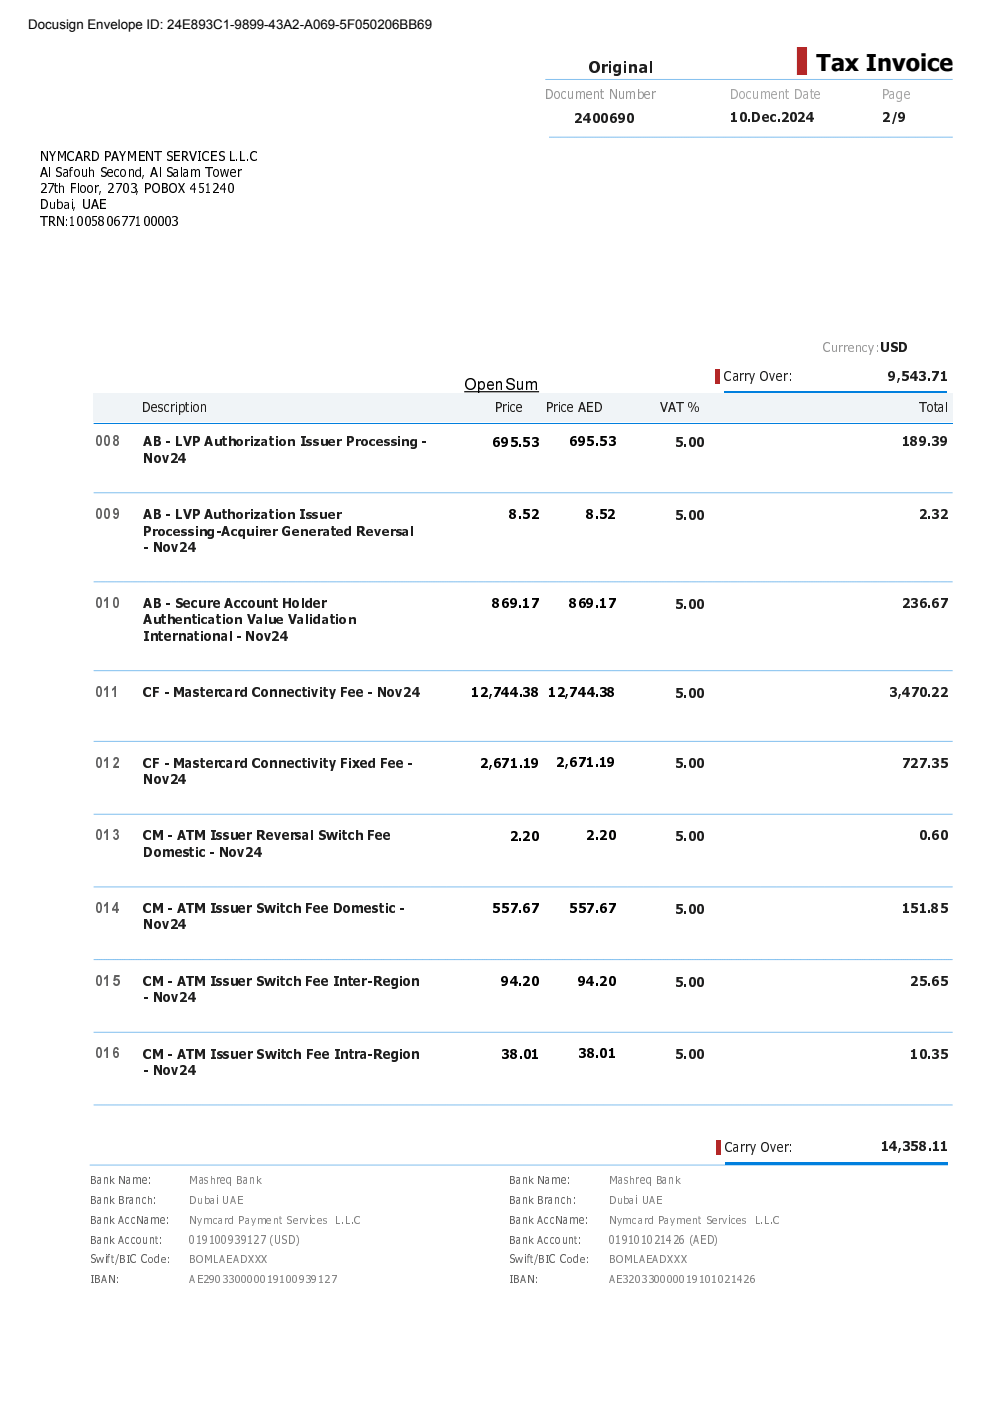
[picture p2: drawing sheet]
<svg xmlns="http://www.w3.org/2000/svg" width="210mm" height="297mm" viewBox="0 0 210 297" stroke-linecap="round" stroke-linejoin="round" font-family="sans-serif">
<defs><g id="words">
<text font-size="5.6" fill="#f00" x="169.1" y="15">▌</text>
<text font-size="5" x="173.1" y="15">Tax Invoice</text>
<text font-size="3.5" fill="#1e1e1e" x="124.6" y="15.5">Original</text>
<text font-size="3.5" x="98.4" y="82.7">OpenSum</text>
<g font-size="3.2" fill="#606060">
<text x="20.1" y="94.6">008</text>
<text x="20.1" y="110">009</text>
<text x="20.1" y="128.9">010</text>
<text x="20.1" y="147.7">011</text>
<text x="20.1" y="162.7">012</text>
<text x="20.1" y="178.1">013</text>
<text x="20.1" y="193.5">014</text>
<text x="20.1" y="209">015</text>
<text x="20.1" y="224.4">016</text>
</g>
<g font-size="2.8">
<text x="6" y="6.1">Docusign Envelope ID: 24E893C1-9899-43A2-A069-5F050206BB69</text>
<text x="8.4" y="34.1">NYMCARD PAYMENT SERVICES L.L.C</text>
<text x="8.4" y="37.5">Al Safouh Second, Al Salam Tower</text>
<text x="8.4" y="40.9">27th Floor, 2703, POBOX 451240</text>
<text x="8.4" y="44.4">Dubai, UAE</text>
<text x="8.4" y="47.8">TRN:100580677100003</text>
<text x="104.4" y="94.7">695.53</text>
<text x="120.6" y="94.6">695.53</text>
<text x="108" y="110.1">8.52</text>
<text x="124.2" y="110">8.52</text>
<text x="104.4" y="128.9">869.17</text>
<text x="120.6" y="128.8">869.17</text>
<text x="99.9" y="147.8">12,744.38</text>
<text x="116.2" y="147.7">12,744.38</text>
<text x="101.7" y="162.8">2,671.19</text>
<text x="117.9" y="162.7">2,671.19</text>
<text x="108" y="178.2">2.20</text>
<text x="124.3" y="178.1">2.20</text>
<text x="104.4" y="193.6">557.67</text>
<text x="120.6" y="193.5">557.67</text>
<text x="106.2" y="209.1">94.20</text>
<text x="122.5" y="209">94.20</text>
<text x="106.3" y="224.5">38.01</text>
<text x="122.5" y="224.4">38.01</text>
</g>
<g font-size="2.8" fill="#969696">
<text x="115.6" y="21">Document Number</text>
<text x="174.5" y="74.6">Currency:USD</text>
</g>
<g font-size="2.8" fill="#a6a6a6">
<text x="154.8" y="21">Document Date</text>
<text x="186.9" y="21">Page</text>
</g>
<g font-size="2.8" fill="#1e1e1e">
<text x="121.8" y="26">2400690</text>
<text x="154.8" y="25.9">10.Dec.2024</text>
<text x="186.9" y="25.9">2/9</text>
<text x="188.3" y="80.7">9,543.71</text>
<text x="30.1" y="87.4">Description</text>
<text x="104.9" y="87.4">Price</text>
<text x="115.7" y="87.4">Price AED</text>
<text x="139.9" y="87.4">VAT %</text>
<text x="194.8" y="87.4">Total</text>
<text x="30.4" y="94.7">AB - LVP Authorization Issuer Processing -</text>
<text x="143.1" y="94.8">5.00</text>
<text x="191.2" y="94.7">189.39</text>
<text x="30.4" y="98.1">Nov24</text>
<text x="30.4" y="113.5">Processing-Acquirer Generated Reversal</text>
<text x="30.4" y="110.1">AB - LVP Authorization Issuer</text>
<text x="143.1" y="110.2">5.00</text>
<text x="194.8" y="110.1">2.32</text>
<text x="30.4" y="117">- Nov24</text>
<text x="30.4" y="128.9">AB - Secure Account Holder</text>
<text x="143.1" y="129">5.00</text>
<text x="191.2" y="128.9">236.67</text>
<text x="30.4" y="132.4">Authentication Value Validation</text>
<text x="30.4" y="135.8">International - Nov24</text>
<text x="30.4" y="147.8">CF - Mastercard Connectivity Fee - Nov24</text>
<text x="143.1" y="147.9">5.00</text>
<text x="188.6" y="147.8">3,470.22</text>
<text x="30.4" y="166.2">Nov24</text>
<text x="30.4" y="162.8">CF - Mastercard Connectivity Fixed Fee -</text>
<text x="143.1" y="162.9">5.00</text>
<text x="191.2" y="162.8">727.35</text>
<text x="30.4" y="178.2">CM - ATM Issuer Reversal Switch Fee</text>
<text x="143.1" y="178.3">5.00</text>
<text x="194.8" y="178.2">0.60</text>
<text x="30.4" y="181.7">Domestic - Nov24</text>
<text x="30.4" y="197.1">Nov24</text>
<text x="30.4" y="193.6">CM - ATM Issuer Switch Fee Domestic -</text>
<text x="143.1" y="193.7">5.00</text>
<text x="191.2" y="193.6">151.85</text>
<text x="30.4" y="209">CM - ATM Issuer Switch Fee Inter-Region</text>
<text x="143.1" y="209.2">5.00</text>
<text x="193" y="209">25.65</text>
<text x="30.4" y="212.5">- Nov24</text>
<text x="30.4" y="227.9">- Nov24</text>
<text x="30.4" y="224.5">CM - ATM Issuer Switch Fee Intra-Region</text>
<text x="143.1" y="224.6">5.00</text>
<text x="193" y="224.5">10.35</text>
<text x="186.7" y="244.1">14,358.11</text>
</g>
<g font-size="2.8" fill="#f00">
<text x="151.6" y="80.8">▌Carry Over:</text>
<text x="151.8" y="244.2">▌Carry Over:</text>
</g>
<g font-size="2.4" fill="#606060">
<text x="19" y="251">Bank Name:</text>
<text x="107.9" y="251">Bank Name:</text>
<text x="19" y="255.2">Bank Branch:</text>
<text x="107.9" y="255.2">Bank Branch:</text>
<text x="19" y="259.4">Bank AccName:</text>
<text x="19" y="263.7">Bank Account:</text>
<text x="107.9" y="259.4">Bank AccName:</text>
<text x="107.9" y="263.7">Bank Account:</text>
<text x="19" y="267.9">Swift/BIC Code:</text>
<text x="107.9" y="267.9">Swift/BIC Code:</text>
<text x="19" y="272.1">IBAN:</text>
<text x="107.9" y="272.1">IBAN:</text>
</g>
<g font-size="2.4" fill="#808080">
<text x="40.2" y="251">Mashreq Bank</text>
<text x="129.1" y="251">Mashreq Bank</text>
<text x="40.2" y="255.2">Dubai UAE</text>
<text x="129.1" y="255.2">Dubai UAE</text>
<text x="40.2" y="259.4">Nymcard Payment Services L.L.C</text>
<text x="40.2" y="263.7">019100939127 (USD)</text>
<text x="129.1" y="259.4">Nymcard Payment Services L.L.C</text>
<text x="129.1" y="263.7">019101021426 (AED)</text>
<text x="40.2" y="267.9">BOMLAEADXXX</text>
<text x="129.1" y="267.9">BOMLAEADXXX</text>
<text x="40.2" y="272.1">AE290330000019100939127</text>
<text x="129.1" y="272.1">AE320330000019101021426</text>
</g>
</g></defs>
<path d="M115.7 16.8h86.3M116.4 29.1h85.6" fill="none" stroke="#007fde" stroke-width=".21"/>
<path d="M153.7 83h47.1v.5h-47.1z" fill-rule="evenodd" fill="#007fde"/>
<path d="M19.9 89.8h182.1M19.9 104.5h182.1M19.9 123.4h182.1M19.9 142.2h182.1M19.9 157.2h182.1M19.9 172.6h182.1M19.9 188h182.1M19.9 203.5h182.1M19.9 218.9h182.1M19.9 234.3h182.1" fill="none" stroke="#007fde" stroke-width=".21"/>
<path d="M153.8 246.3h47.2v.5h-47.2z" fill-rule="evenodd" fill="#007fde"/>
<path d="M98.4 83.1h15.9" fill="none" stroke="#000" stroke-width=".25"/>
<path d="M19.9 83.5h182.1v6h-182.1z" fill-rule="evenodd" fill="#f0f4f7"/>
<path d="M19 247h182" fill="none" stroke="#007fde" stroke-width=".21"/>
<path d="M5.3 3.5h95.2v3.6h-95.2z" fill="#fff"/>
<use href="#words"/>
</svg>
